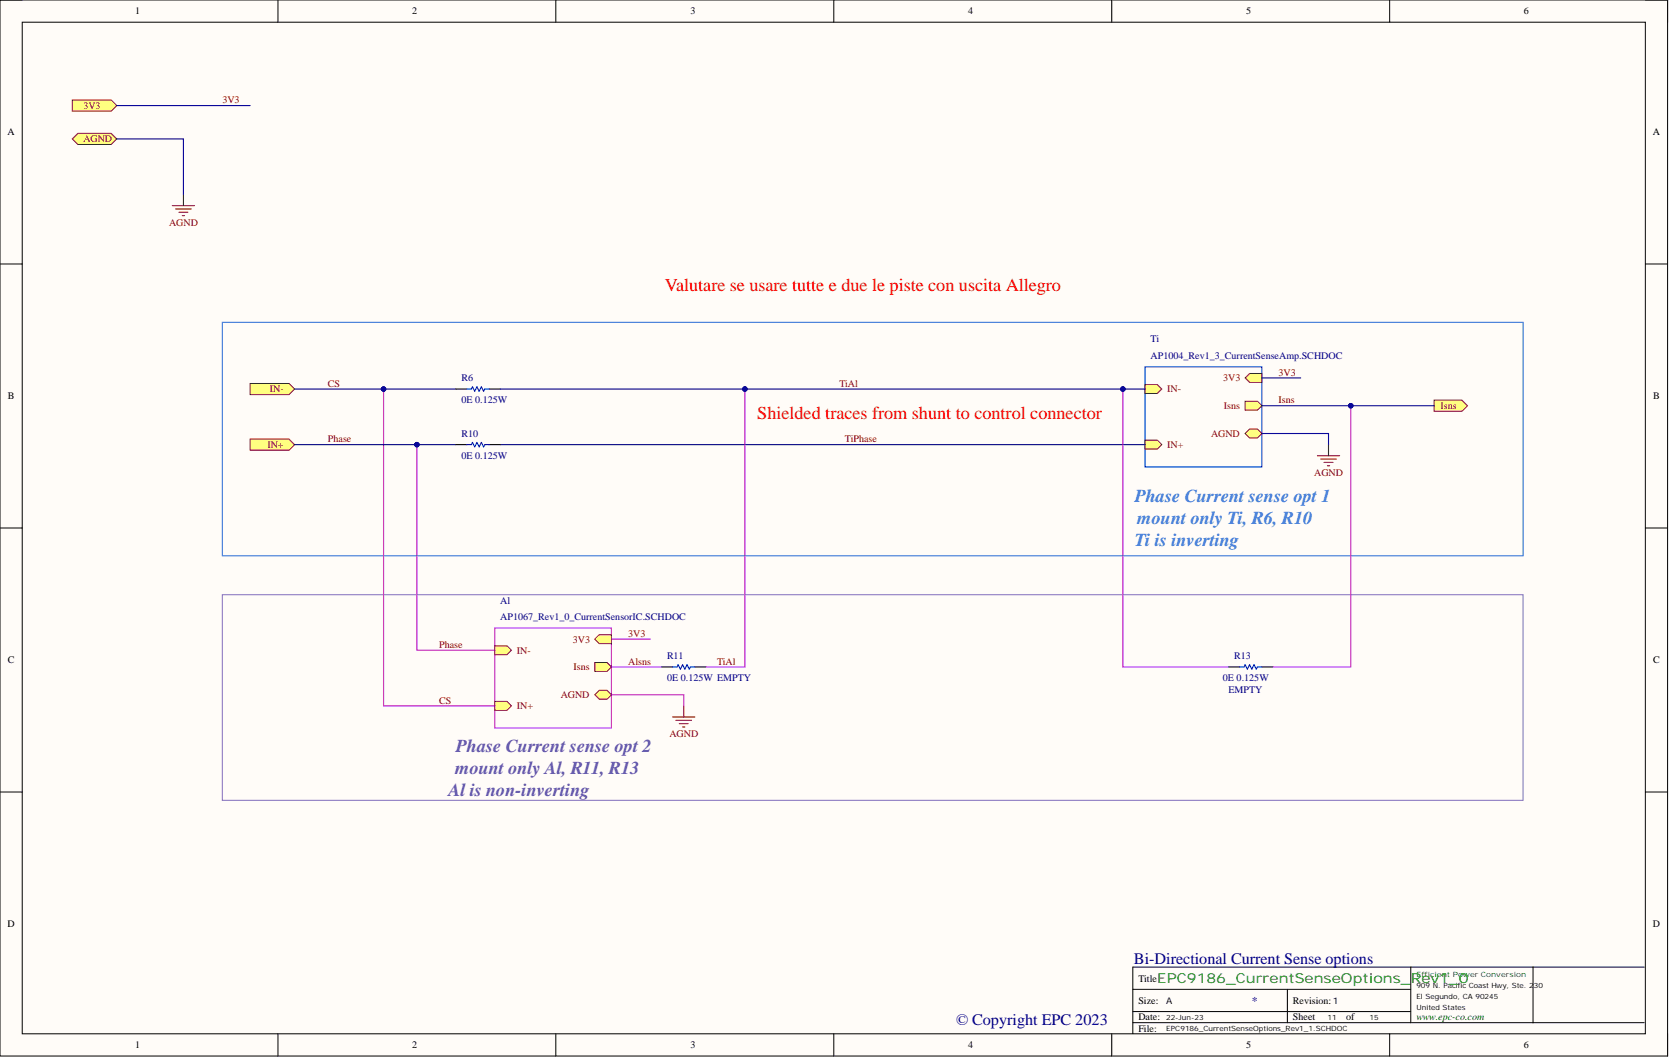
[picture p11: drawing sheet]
<svg xmlns="http://www.w3.org/2000/svg" width="381mm" height="241mm" viewBox="0 0 381 241" stroke-linecap="round" stroke-linejoin="round" font-family="sans-serif">
<defs><g id="words">
<g font-size="4.1" fill="#f00">
<text x="151.7" y="66.3">Valutare se usare tutte e due le piste con uscita Allegro</text>
<text x="172.8" y="95.4">Shielded traces from shunt to control connector</text>
</g>
<g font-size="4.1" fill="#3c78d8">
<text x="258.9" y="114.5">Phase Current sense opt 1</text>
<text x="259.4" y="119.5">mount onlyTi, R6, R10</text>
<text x="258.9" y="124.6">Ti is inverting</text>
</g>
<g font-size="4.1" fill="#674ea7">
<text x="104" y="171.5">Phase Current sense opt 2</text>
<text x="103.8" y="176.6">mount onlyAl, R11, R13</text>
<text x="102.3" y="181.7">Al is non-inverting</text>
</g>
<g font-size="3.7" fill="#000080">
<text x="258.7" y="219.8">Bi-Directional Current Sense options</text>
<text x="218.1" y="233.7">© Copyright EPC 2023</text>
</g>
<text font-size="3.1" fill="#008000" x="264" y="224.2">EPC9186_CurrentSenseOptions_Rev1_0</text>
<text font-size="2.7" fill="#000080" x="285.6" y="229.1">*</text>
<g font-size="2.3">
<text x="30.9" y="3.3">1</text>
<text x="94.1" y="3.3">2</text>
<text x="157.5" y="3.3">3</text>
<text x="220.9" y="3.3">4</text>
<text x="284.3" y="3.3">5</text>
<text x="347.7" y="3.3">6</text>
<text x="1.7" y="30.9">A</text>
<text x="377.1" y="30.9">A</text>
<text x="1.8" y="91.1">B</text>
<text x="377.2" y="91.1">B</text>
<text x="1.8" y="151.3">C</text>
<text x="377.2" y="151.3">C</text>
<text x="1.7" y="211.5">D</text>
<text x="377.1" y="211.5">D</text>
<text x="259.7" y="223.9">Title</text>
<text x="259.7" y="228.9">Size:</text>
<text x="259.7" y="232.7">Date:</text>
<text x="295" y="228.9">Revision:1</text>
<text x="295" y="232.7">Sheet</text>
<text x="307.2" y="232.7">of</text>
<text x="30.9" y="239.1">1</text>
<text x="94.1" y="239.1">2</text>
<text x="157.5" y="239.1">3</text>
<text x="220.9" y="239.1">4</text>
<text x="259.7" y="235.3">File:</text>
<text x="284.3" y="239.1">5</text>
<text x="347.7" y="239.1">6</text>
</g>
<g font-size="2.3" fill="#800000">
<text x="50.7" y="23.6">3V3</text>
<text x="19" y="24.8">3V3</text>
<text x="19" y="32.4">AGND</text>
<text x="38.6" y="51.5">AGND</text>
<text x="61.6" y="89.5">IN-</text>
<text x="74.8" y="88.2">CS</text>
<text x="191.5" y="88.2">TiAl</text>
<text x="266.3" y="89.5">IN-</text>
<text x="279" y="87">3V3</text>
<text x="291.7" y="85.7">3V3</text>
<text x="279.2" y="93.3">Isns</text>
<text x="291.7" y="92">Isns</text>
<text x="328.7" y="93.3">Isns</text>
<text x="74.8" y="100.9">Phase</text>
<text x="192.8" y="100.9">TiPhase</text>
<text x="276.3" y="99.6">AGND</text>
<text x="61" y="102.2">IN+</text>
<text x="266.3" y="102.2">IN+</text>
<text x="299.8" y="108.5">AGND</text>
<text x="100.2" y="147.8">Phase</text>
<text x="117.9" y="149.1">IN-</text>
<text x="130.7" y="146.5">3V3</text>
<text x="143.3" y="145.3">3V3</text>
<text x="130.8" y="152.9">Isns</text>
<text x="143.3" y="151.6">Alsns</text>
<text x="163.6" y="151.6">TiAl</text>
<text x="100.2" y="160.5">CS</text>
<text x="117.9" y="161.7">IN+</text>
<text x="127.9" y="159.2">AGND</text>
<text x="152.7" y="168.1">AGND</text>
</g>
<g font-size="2.3" fill="#000080">
<text x="262.5" y="78.1">Ti</text>
<text x="262.5" y="81.9">AP1004_Rev1_3_CurrentSenseAmp.SCHDOC</text>
<text x="105.3" y="87">R6</text>
<text x="105.3" y="92">0E 0.125W</text>
<text x="105.3" y="99.6">R10</text>
<text x="105.3" y="104.7">0E 0.125W</text>
<text x="114.1" y="137.7">Al</text>
<text x="114.1" y="141.5">AP1067_Rev1_0_CurrentSensorIC.SCHDOC</text>
<text x="152.2" y="155.4">0E 0.125W EMPTY</text>
<text x="152.2" y="150.3">R11</text>
<text x="279" y="155.4">0E 0.125W</text>
<text x="281.5" y="150.3">R13</text>
<text x="280.3" y="157.9">EMPTY</text>
</g>
<text font-size="2.3" fill="#008000" x="323.1" y="232.7">www.epc-co.com</text>
<text font-size="2.1" x="266.1" y="229">A</text>
<text font-size="1.6" fill="#008000" x="323.1" y="222.8">Efficient Power Conversion</text>
<g font-size="1.6">
<text x="323.1" y="225.3">909 N. Pacific Coast Hwy, Ste. 230</text>
<text x="323.1" y="227.8">El Segundo, CA 90245</text>
<text x="266.1" y="232.7">22-Jun-23</text>
<text x="302.8" y="232.7">11</text>
<text x="312.5" y="232.7">15</text>
<text x="323.1" y="230.4">United States</text>
<text x="266.1" y="235.2">EPC9186_CurrentSenseOptions_Rev1_1.SCHDOC</text>
</g>
</g></defs>
<path d="M0 0h380.5v240.9h-380.5z" fill-rule="evenodd" fill="#fffcf8"/>
<path d="M0 0h380.5v240.9h-380.5z" fill="none" stroke="#000" stroke-width=".23"/>
<path d="M5.1 5.1h370.3v230.7h-370.3z" fill-rule="evenodd" fill="#fffcf8"/>
<g fill="none" stroke="#000" stroke-width=".23">
<path d="M0 0h5.1M63.4 0v5.1M126.8 0v5.1M190.2 0v5.1M253.6 0v5.1M317 0v5.1M375.4 0h5.1v5.1M5.1 5.1h370.3v230.7h-370.3zM0 60.2h5.1M375.4 60.2h5.1M0 120.4h5.1M375.4 120.4h5.1"/>
<path d="M0 180.6h5.1M375.4 180.6h5.1M63.4 235.8v5.1M126.8 235.8v5.1M190.2 235.8v5.1M253.6 235.8v5.1M258.5 225.6h63.4M258.5 233.2h116.6M258.5 230.7h63.4M293.7 225.6v7.6M317 235.8v5.1M321.9 220.6v12.6"/>
<path d="M349.8 220.6v12.6M375.1 220.6h-116.6v15.2M380.5 235.8v5.1"/>
</g>
<path d="M16.5 22.8h8.9l1.2 1.3-1.2 1.2h-8.9z" fill-rule="evenodd" fill="#ffff80"/>
<path d="M16.5 22.8h8.9l1.2 1.3-1.2 1.2h-8.9z" fill="none" stroke="#800000" stroke-width=".23"/>
<path d="M16.5 31.7l1.3-1.3h7.6l1.2 1.3-1.2 1.3h-7.6z" fill-rule="evenodd" fill="#ffff80"/>
<path d="M16.5 31.7l1.3-1.3h7.6l1.2 1.3-1.2 1.3h-7.6z" fill="none" stroke="#800000" stroke-width=".23"/>
<path d="M327.2 91.3h6.3l1.3 1.2-1.3 1.3h-6.3z" fill-rule="evenodd" fill="#ffff80"/>
<path d="M327.2 91.3h6.3l1.3 1.2-1.3 1.3h-6.3z" fill="none" stroke="#800000" stroke-width=".23"/>
<path d="M57.1 87.5h8.8l1.3 1.2-1.3 1.3h-8.8z" fill-rule="evenodd" fill="#ffff80"/>
<path d="M57.1 87.5h8.8l1.3 1.2-1.3 1.3h-8.8z" fill="none" stroke="#800000" stroke-width=".23"/>
<path d="M57.1 100.1h8.8l1.3 1.3-1.3 1.3h-8.8z" fill-rule="evenodd" fill="#ffff80"/>
<path d="M57.1 100.1h8.8l1.3 1.3-1.3 1.3h-8.8z" fill="none" stroke="#800000" stroke-width=".23"/>
<path d="M112.9 143.2h26.6v22.9h-26.6z" fill="none" stroke="#90f" stroke-width=".25"/>
<path d="M135.7 145.8l1-1h2.8v2h-2.8z" fill-rule="evenodd" fill="#ffff80"/>
<path d="M135.7 145.8l1-1h2.8v2h-2.8z" fill="none" stroke="#800000" stroke-width=".23"/>
<path d="M112.9 147.3h2.8l1 1-1 1h-2.8z" fill-rule="evenodd" fill="#ffff80"/>
<path d="M112.9 147.3h2.8l1 1-1 1h-2.8z" fill="none" stroke="#800000" stroke-width=".23"/>
<path d="M112.9 160h2.8l1 1-1 1h-2.8z" fill-rule="evenodd" fill="#ffff80"/>
<path d="M112.9 160h2.8l1 1-1 1h-2.8z" fill="none" stroke="#800000" stroke-width=".23"/>
<path d="M135.7 151.1h2.8l1 1-1 1h-2.8z" fill-rule="evenodd" fill="#ffff80"/>
<path d="M135.7 151.1h2.8l1 1-1 1h-2.8z" fill="none" stroke="#800000" stroke-width=".23"/>
<path d="M135.7 158.5l1-1.1h1.8l1 1.1-1 1h-1.8z" fill-rule="evenodd" fill="#ffff80"/>
<path d="M135.7 158.5l1-1.1h1.8l1 1.1-1 1h-1.8z" fill="none" stroke="#800000" stroke-width=".23"/>
<path d="M153.4 163.5h5.1M154.2 164.3h3.6M155 165h2M155.7 165.8h.5M156 161v2.5" fill="none" stroke="#800000" stroke-width=".25"/>
<path d="M150.9 152.1h2.5M158.5 152.1h2.6" fill="none" stroke="#000" stroke-width=".25"/>
<path d="M261.2 83.7h26.7v22.8h-26.7zM153.4 152.1h1.1l.2-.5 .5 1 .5-1 .5 1 .5-1 .6 1 .2-.5h1" fill="none" stroke="#00f" stroke-width=".25"/>
<path d="M284.1 86.2l1-1h2.8v2h-2.8z" fill-rule="evenodd" fill="#ffff80"/>
<path d="M284.1 86.2l1-1h2.8v2h-2.8z" fill="none" stroke="#800000" stroke-width=".23"/>
<path d="M261.2 87.7h2.8l1 1-1 1h-2.8z" fill-rule="evenodd" fill="#ffff80"/>
<path d="M261.2 87.7h2.8l1 1-1 1h-2.8z" fill="none" stroke="#800000" stroke-width=".23"/>
<path d="M261.2 100.4h2.8l1 1-1 1h-2.8z" fill-rule="evenodd" fill="#ffff80"/>
<path d="M261.2 100.4h2.8l1 1-1 1h-2.8z" fill="none" stroke="#800000" stroke-width=".23"/>
<path d="M284.1 91.5h2.8l1 1-1 1h-2.8z" fill-rule="evenodd" fill="#ffff80"/>
<path d="M284.1 91.5h2.8l1 1-1 1h-2.8z" fill="none" stroke="#800000" stroke-width=".23"/>
<path d="M284.1 98.9l1-1h1.8l1 1-1 1h-1.8z" fill-rule="evenodd" fill="#ffff80"/>
<path d="M284.1 98.9l1-1h1.8l1 1-1 1h-1.8z" fill="none" stroke="#800000" stroke-width=".23"/>
<path d="M39.3 46.9h5.1M40.1 47.7h3.5M40.8 48.4h2.1M41.6 49.2h.5M41.8 44.4v2.5M300.6 103.9h5M301.3 104.7h3.6M302.1 105.5h2M302.8 106.2h.5M303.1 101.4v2.5" fill="none" stroke="#800000" stroke-width=".25"/>
<path d="M280.3 152.1h2.5M287.9 152.1h2.5" fill="none" stroke="#000" stroke-width=".25"/>
<path d="M282.8 152.1h1l.3-.5 .5 1 .5-1 .5 1 .5-1 .5 1 .3-.5h1" fill="none" stroke="#00f" stroke-width=".25"/>
<path d="M50.7 73.5h296.8v53.3h-296.8z" fill="none" stroke="#3c78d8" stroke-width=".25"/>
<path d="M50.7 135.6h296.8v46.9h-296.8z" fill="none" stroke="#8e7cc3" stroke-width=".25"/>
<path d="M139.5 158.5h16.5v2.5M139.5 145.8h8.9" fill="none" stroke="#90f" stroke-width=".25"/>
<path d="M67.2 88.7h36.8M287.9 98.9h15.2v2.5M287.9 86.2h8.9" fill="none" stroke="#000080" stroke-width=".25"/>
<circle cx="87.5" cy="88.7" r=".51" fill="#000080"/>
<circle cx="87.5" cy="88.7" r=".51" fill="none" stroke="#000080" stroke-width=".23"/>
<path d="M87.5 88.7v72.3h25.4M139.5 152.1h11.4" fill="none" stroke="#90f" stroke-width=".25"/>
<circle cx="87.5" cy="88.7" r=".51" fill="#000080"/>
<circle cx="87.5" cy="88.7" r=".51" fill="none" stroke="#000080" stroke-width=".23"/>
<path d="M95.1 101.4v46.9h17.8" fill="none" stroke="#90f" stroke-width=".25"/>
<circle cx="95.1" cy="101.4" r=".51" fill="#000080"/>
<circle cx="95.1" cy="101.4" r=".51" fill="none" stroke="#000080" stroke-width=".23"/>
<path d="M67.2 101.4h36.8" fill="none" stroke="#000080" stroke-width=".25"/>
<circle cx="95.1" cy="101.4" r=".51" fill="#000080"/>
<circle cx="95.1" cy="101.4" r=".51" fill="none" stroke="#000080" stroke-width=".23"/>
<path d="M26.6 31.7h15.2v12.7M26.6 24.1h30.5M114.1 101.4h147.1" fill="none" stroke="#000080" stroke-width=".25"/>
<path d="M169.9 88.7v63.4h-8.8" fill="none" stroke="#90f" stroke-width=".25"/>
<circle cx="169.9" cy="88.7" r=".51" fill="#000080"/>
<circle cx="169.9" cy="88.7" r=".51" fill="none" stroke="#000080" stroke-width=".23"/>
<path d="M256.2 88.7v63.4h24.1" fill="none" stroke="#90f" stroke-width=".25"/>
<circle cx="256.2" cy="88.7" r=".51" fill="#000080"/>
<circle cx="256.2" cy="88.7" r=".51" fill="none" stroke="#000080" stroke-width=".23"/>
<path d="M104 88.7h2.5M111.6 88.7h2.5M104 101.4h2.5M111.6 101.4h2.5" fill="none" stroke="#000" stroke-width=".25"/>
<path d="M106.5 88.7h1l.3-.5 .5 1 .5-1 .5 1 .5-1 .5 1 .3-.5h1M106.5 101.4h1l.3-.5 .5 1 .5-1 .5 1 .5-1 .5 1 .3-.5h1" fill="none" stroke="#00f" stroke-width=".25"/>
<path d="M114.1 88.7h147.1" fill="none" stroke="#000080" stroke-width=".25"/>
<circle cx="256.2" cy="88.7" r=".51" fill="#000080"/>
<circle cx="256.2" cy="88.7" r=".51" fill="none" stroke="#000080" stroke-width=".23"/>
<circle cx="169.9" cy="88.7" r=".51" fill="#000080"/>
<circle cx="169.9" cy="88.7" r=".51" fill="none" stroke="#000080" stroke-width=".23"/>
<path d="M308.2 92.5v59.6h-17.8" fill="none" stroke="#90f" stroke-width=".25"/>
<circle cx="308.2" cy="92.5" r=".51" fill="#000080"/>
<circle cx="308.2" cy="92.5" r=".51" fill="none" stroke="#000080" stroke-width=".23"/>
<path d="M287.9 92.5h39.3" fill="none" stroke="#000080" stroke-width=".25"/>
<circle cx="308.2" cy="92.5" r=".51" fill="#000080"/>
<circle cx="308.2" cy="92.5" r=".51" fill="none" stroke="#000080" stroke-width=".23"/>
<use href="#words"/>
</svg>
